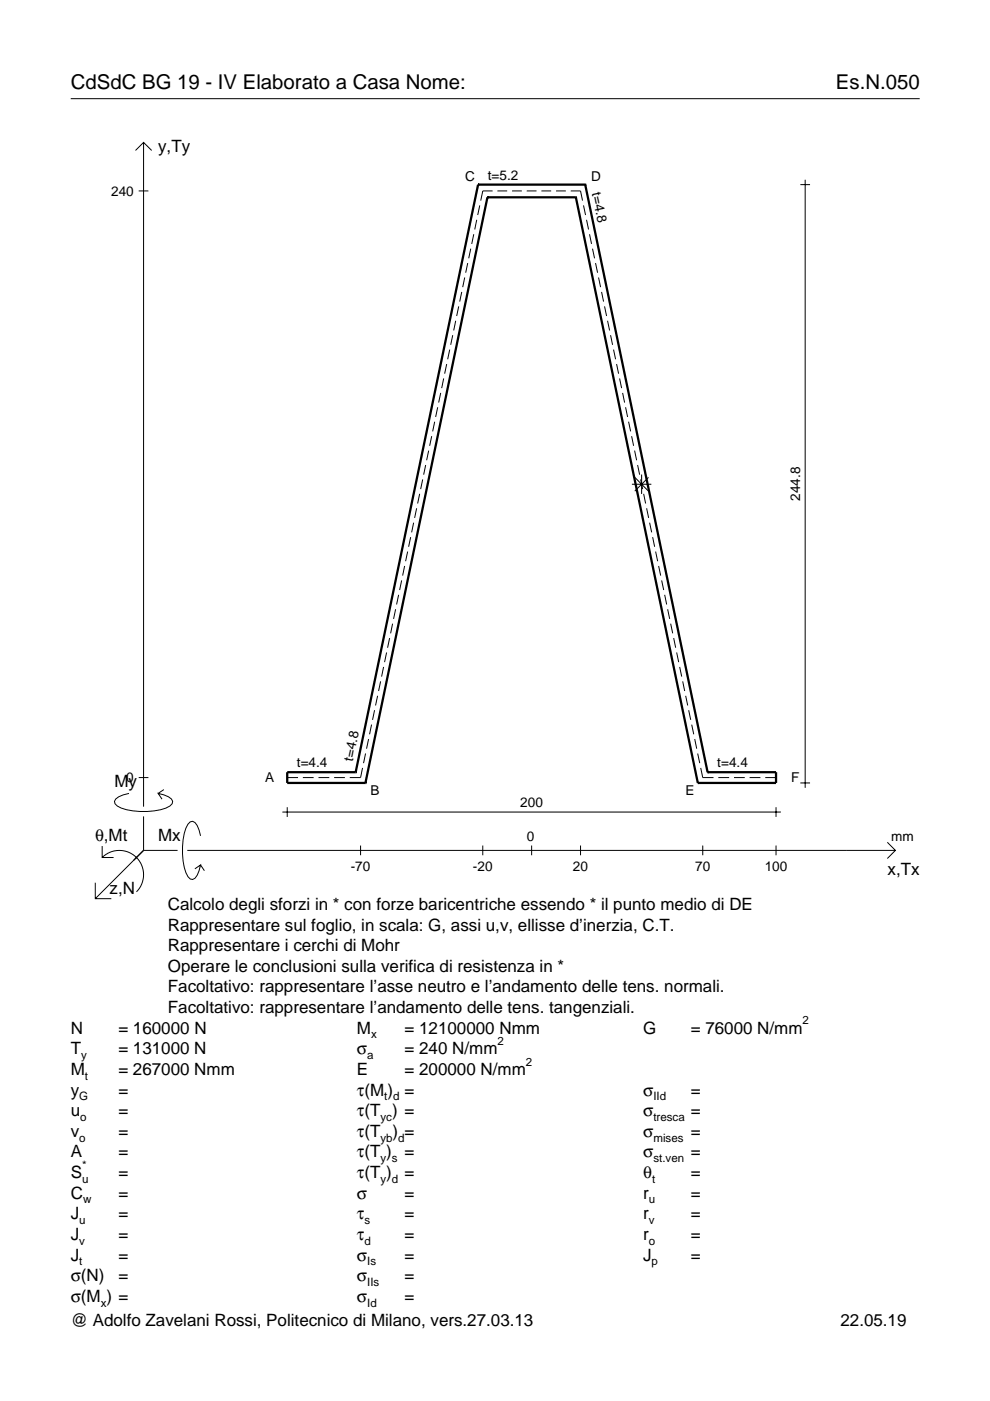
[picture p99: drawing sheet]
<svg xmlns="http://www.w3.org/2000/svg" width="210mm" height="297mm" viewBox="0 0 210 297" stroke-linecap="round" stroke-linejoin="round" font-family="sans-serif">
<defs><g id="words">
<g font-size="4.3">
<text x="15" y="18.9">CdSdC BG 19 - IV Elaborato a Casa Nome:</text>
<text x="177.2" y="18.9">Es.N.050</text>
</g>
<g font-size="3.6">
<text x="33.5" y="32.3">y,Ty</text>
<text x="24.3" y="166.9">My</text>
<text x="20.1" y="178.2">θ,Mt</text>
<text x="33.5" y="178.2">Mx</text>
<text x="188.2" y="185.5">x,Tx</text>
<text x="23.2" y="189.6">z,N</text>
<text x="35.6" y="192.9">Calcolo degli sforzi in * con forze baricentriche essendo * il punto medio di DE</text>
<text x="35.6" y="197.3">Rappresentare sul foglio, in scala: G, assi u,v, ellisse d’inerzia, C.T.</text>
<text x="35.6" y="201.7">Rappresentare i cerchi di Mohr</text>
<text x="35.6" y="206">Operare le conclusioni sulla verifica di resistenza in *</text>
<text x="35.6" y="210.4">Facoltativo: rappresentare l’asse neutro e l’andamento delle tens. normali.</text>
<text x="35.6" y="214.8">Facoltativo: rappresentare l’andamento delle tens. tangenziali.</text>
<text x="15" y="219.2">N</text>
<text x="25.1" y="219.2">= 160000 N</text>
<text x="75.7" y="219.2">M</text>
<text x="85.8" y="219.2">= 12100000 Nmm</text>
<text x="136.4" y="219.2">G</text>
<text x="146.5" y="219.2">= 76000 N/mm</text>
<text x="15" y="227.9">M</text>
<text x="15" y="223.5">T</text>
<text x="25.1" y="223.5">= 131000 N</text>
<text x="25.1" y="227.9">= 267000 Nmm</text>
<text x="75.7" y="223.5">σ</text>
<text x="75.7" y="227.9">E</text>
<text x="85.8" y="223.5">= 240 N/mm</text>
<text x="85.8" y="227.9">= 200000 N/mm</text>
<text x="15" y="232.3">y</text>
<text x="25.1" y="232.3">=</text>
<text x="75.7" y="232.3">τ(M ) =</text>
<text x="136.4" y="232.3">σ</text>
<text x="146.5" y="232.3">=</text>
<text x="15" y="236.7">u</text>
<text x="25.1" y="236.7">=</text>
<text x="75.7" y="236.7">τ(T ) =</text>
<text x="136.4" y="236.7">σ</text>
<text x="146.5" y="236.7">=</text>
<text x="15" y="241">v</text>
<text x="15" y="245.4">A</text>
<text x="25.1" y="241">=</text>
<text x="25.1" y="245.4">=</text>
<text x="75.7" y="245.4">τ(T )</text>
<text x="75.7" y="241">τ(T</text>
<text x="83.3" y="241">) =</text>
<text x="85.8" y="245.4">=</text>
<text x="136.4" y="241">σ</text>
<text x="136.4" y="245.4">σ</text>
<text x="146.5" y="241">=</text>
<text x="146.5" y="245.4">=</text>
<text x="15" y="249.8">S</text>
<text x="25.1" y="249.8">=</text>
<text x="75.7" y="249.8">τ(T )</text>
<text x="85.8" y="249.8">=</text>
<text x="136.4" y="249.8">θ</text>
<text x="146.5" y="249.8">=</text>
<text x="15" y="254.2">C</text>
<text x="25.1" y="254.2">=</text>
<text x="75.7" y="254.2">σ</text>
<text x="85.8" y="254.2">=</text>
<text x="136.4" y="254.2">r</text>
<text x="146.5" y="254.2">=</text>
<text x="15" y="258.5">J</text>
<text x="15" y="262.9">J</text>
<text x="25.1" y="258.5">=</text>
<text x="25.1" y="262.9">=</text>
<text x="75.7" y="258.5">τ</text>
<text x="75.7" y="262.9">τ</text>
<text x="85.8" y="258.5">=</text>
<text x="85.8" y="262.9">=</text>
<text x="136.4" y="258.5">r</text>
<text x="136.4" y="262.9">r</text>
<text x="146.5" y="258.5">=</text>
<text x="146.5" y="262.9">=</text>
<text x="15" y="267.3">J</text>
<text x="25.1" y="267.3">=</text>
<text x="75.7" y="267.3">σ</text>
<text x="85.8" y="267.3">=</text>
<text x="136.4" y="267.3">J</text>
<text x="146.5" y="267.3">=</text>
<text x="15" y="271.7">σ(N)</text>
<text x="25.1" y="271.7">=</text>
<text x="75.7" y="271.7">σ</text>
<text x="85.8" y="271.7">=</text>
<text x="15" y="281.2">@ Adolfo Zavelani Rossi, Politecnico di Milano, vers.27.03.13</text>
<text x="15" y="276">σ(M ) =</text>
<text x="75.7" y="276">σ</text>
<text x="85.8" y="276">=</text>
<text x="178.2" y="281.2">22.05.19</text>
</g>
<g font-size="2.9">
<text x="23.6" y="41.5">240</text>
<text x="98.6" y="38.4">C</text>
<text x="103.4" y="38.1">t=5.2</text>
<text x="125.3" y="38.4">D</text>
<text x="125.5" y="40.9" transform="rotate(78 125.5 40.9)">t=4.8</text>
<text x="169.7" y="106.2" transform="rotate(-90 169.7 106.2)">244.8</text>
<text x="74.8" y="161.5" transform="rotate(-78 74.8 161.5)">t=4.8</text>
<text x="26.8" y="165.9">0</text>
<text x="56.2" y="165.8">A</text>
<text x="63" y="162.7">t=4.4</text>
<text x="152.1" y="162.7">t=4.4</text>
<text x="167.7" y="165.8">F</text>
<text x="78.6" y="168.6">B</text>
<text x="110.3" y="171.2">200</text>
<text x="145.4" y="168.6">E</text>
<text x="111.7" y="178.2">0</text>
<text x="189" y="178.2">mm</text>
<text x="74.4" y="184.7">-70</text>
<text x="100.3" y="184.7">-20</text>
<text x="121.5" y="184.7">20</text>
<text x="147.4" y="184.7">70</text>
<text x="162.1" y="184.7">100</text>
</g>
<g font-size="2.4">
<text x="78.7" y="220.2">x</text>
<text x="105.5" y="221.5">2</text>
<text x="170.2" y="217.2">2</text>
<text x="17.2" y="224.5">y</text>
<text x="77.9" y="224.5">a</text>
<text x="111.5" y="225.9">2</text>
<text x="16.8" y="233.3">G</text>
<text x="18" y="228.9">t</text>
<text x="81.5" y="233.3">t d</text>
<text x="138.5" y="233.3">IId</text>
<text x="17" y="237.7">o</text>
<text x="80.7" y="237.7">yc</text>
<text x="138.5" y="237.7">tresca</text>
<text x="16.8" y="242">o</text>
<text x="80.7" y="242">yb d</text>
<text x="138.5" y="242">mises</text>
<text x="17.4" y="250.8">u</text>
<text x="17.4" y="247.8">*</text>
<text x="80.7" y="246.4">y s</text>
<text x="80.7" y="250.8">y d</text>
<text x="138.2" y="250.8">t</text>
<text x="138.5" y="246.4">st.ven</text>
<text x="17.6" y="255.2">w</text>
<text x="137.6" y="255.2">u</text>
<text x="16.8" y="259.5">u</text>
<text x="16.8" y="263.9">v</text>
<text x="77.3" y="259.5">s</text>
<text x="77.3" y="263.9">d</text>
<text x="137.6" y="259.5">v</text>
<text x="137.6" y="263.9">o</text>
<text x="16.8" y="268.3">t</text>
<text x="77.9" y="268.3">Is</text>
<text x="138.2" y="268.3">p</text>
<text x="77.9" y="272.7">IIs</text>
<text x="21.4" y="277">x</text>
<text x="77.9" y="277">Id</text>
</g>
</g></defs>
<g fill="none" stroke="#000" stroke-width=".21">
<path d="M15 20.9h180M28.7 31.9l1.7-1.7 1.8 1.7M30.4 30.2v140.8M169.7 39.1h2M170.7 38.1v128.9M29.4 40.5h2.1M98.5 58.8l-.4 2.1M99.2 55.8l-.5 2M99.8 52.7l-.4 2.1M100.4 49.7l-.4 2M101.1 46.6l-.4 2.1M101.7 43.5l-.4 2.1"/>
<path d="M104.4 40.5h-2l-.5 2M105.5 40.5h2M108.6 40.5h2M111.7 40.5h2.1M114.8 40.5h2.1M117.9 40.5h2.1M121 40.5h2.1l.4 2M123.7 43.5l.4 2.1M124.4 46.6l.4 2.1M125 49.7l.4 2M125.6 52.7l.5 2.1M126.3 55.8l.4 2"/>
<path d="M126.9 58.8l.4 2.1M94.7 77.2l-.4 2M95.3 74.1l-.4 2.1M96 71.1l-.4 2M96.6 68l-.4 2.1M97.3 65l-.5 2M97.9 61.9l-.4 2M127.5 61.9l.5 2M128.2 65l.4 2M128.8 68l.4 2.1M129.5 71.1l.4 2M130.1 74.1l.4 2.1"/>
<path d="M130.7 77.2l.5 2M90.2 98.6l-.4 2M90.9 95.5l-.4 2.1M91.5 92.5l-.4 2M92.2 89.4l-.5 2.1M92.8 86.4l-.4 2M93.4 83.3l-.4 2.1M94.1 80.2l-.5 2.1M131.4 80.2l.4 2.1M132 83.3l.4 2.1M132.6 86.4l.5 2M133.3 89.4l.4 2.1"/>
<path d="M133.9 92.5l.4 2M134.5 95.5l.5 2.1M135.2 98.6l.4 2M85.8 120l-.4 2M86.4 116.9l-.4 2.1M87.1 113.9l-.5 2M87.7 110.8l-.4 2.1M88.3 107.8l-.4 2M89 104.7l-.5 2.1M89.6 101.7l-.4 2M134 102.7h4.1M134.6 101.2l2.9 2.9"/>
<path d="M135.8 101.7l.5 2M136 100.6v4.1M136.5 104.7l.4 2.1M137.1 107.8l.4 2M137.5 101.2l-2.9 2.9M137.7 110.8l.5 2.1M138.4 113.9l.4 2M139 116.9l.4 2.1M139.6 120l.5 2M82 138.3l-.5 2.1M82.6 135.3l-.4 2M83.2 132.2l-.4 2.1"/>
<path d="M83.9 129.2l-.5 2M84.5 126.1l-.4 2.1M85.2 123.1l-.5 2M140.3 123.1l.4 2M140.9 126.1l.4 2.1M141.6 129.2l.4 2M142.2 132.2l.4 2.1M142.8 135.3l.5 2M143.5 138.3l.4 2.1M77.5 159.8l-.4 2M78.1 156.7l-.4 2M78.8 153.6l-.4 2.1"/>
<path d="M79.4 150.6l-.4 2M80.1 147.5l-.5 2.1M80.7 144.5l-.4 2M81.3 141.4l-.4 2.1M144.1 141.4l.4 2.1M144.7 144.5l.5 2M145.4 147.5l.4 2.1M146 150.6l.4 2M146.7 153.6l.4 2.1M147.3 156.7l.4 2M147.9 159.8l.5 2M21.7 179.4v2.4h2.4"/>
<path d="M27.3 168.2a3.6 3.6 0 0 0-3 1.7l.1 .5a5.6 5.6 0 0 0 3.8 1.5 13.4 13.4 0 0 0 7.8-1l.5-.5 .1-.5a3.6 3.6 0 0 0-3.1-1.7l.8 1.2M29.4 164.9h2.1M30.4 173.1v7.2M34.7 167.4l-1.2 .8M42.5 177.2a3.6 3.6 0 0 0-1.7-3.1l-.5 .2a5.7 5.7 0 0 0-1.5 3.7 13.3 13.3 0 0 0 1 7.9l.5 .5 .5 .1a3.6 3.6 0 0 0 1.7-3.1l-1.2 .8M59.9 172.2h105.7M60.9 164.9h2.3M60.9 171.2v2M64.2 164.9h2.3M67.5 164.9h2.3M70.8 164.9h2.3M76.4 179.3v2"/>
<path d="M76.9 162.8l-.5 2.1h-2.2M102.4 179.3v2M112.7 179.3v2M123.1 179.3v2M148.6 162.8l.4 2.1h2.3M149 179.3v2M152.3 164.9h2.3M155.6 164.9h2.3M158.9 164.9h2.3M162.3 164.9h2.2M164.5 171.2v2M164.5 179.3v2"/>
<path d="M169.7 166h2M188.1 178.6l1.7 1.7-1.7 1.7M20.2 187.2v3.3h3.4M21.7 181.8a5.1 5.1 0 0 1 7.2 0 5.1 5.1 0 0 1 0 7.3M30.4 180.3l-10.2 10.2M30.4 180.3h7.2M39.7 180.3h150.1M42.5 183.4l.8 1.2"/>
</g>
<g fill="none" stroke="#000" stroke-width=".48">
<path d="M101.4 39.1h.1M101.4 39.1l-26 124.6M101.4 39.1h22.7M124.1 39.1h.1M124.1 39.1l25.9 124.6M103.3 41.8h.1M103.3 41.8l-25.8 124.2M103.3 41.8h18.8M122.1 41.8h.1M122.1 41.8l25.9 124.2M75.4 163.7h.1M75.4 163.7h-14.5v2.3h16.6"/>
<path d="M77.5 166h.1M148 166h.1M150 163.7h.1M150 163.7h14.5v2.3h-16.5"/>
</g>
<use href="#words"/>
</svg>
